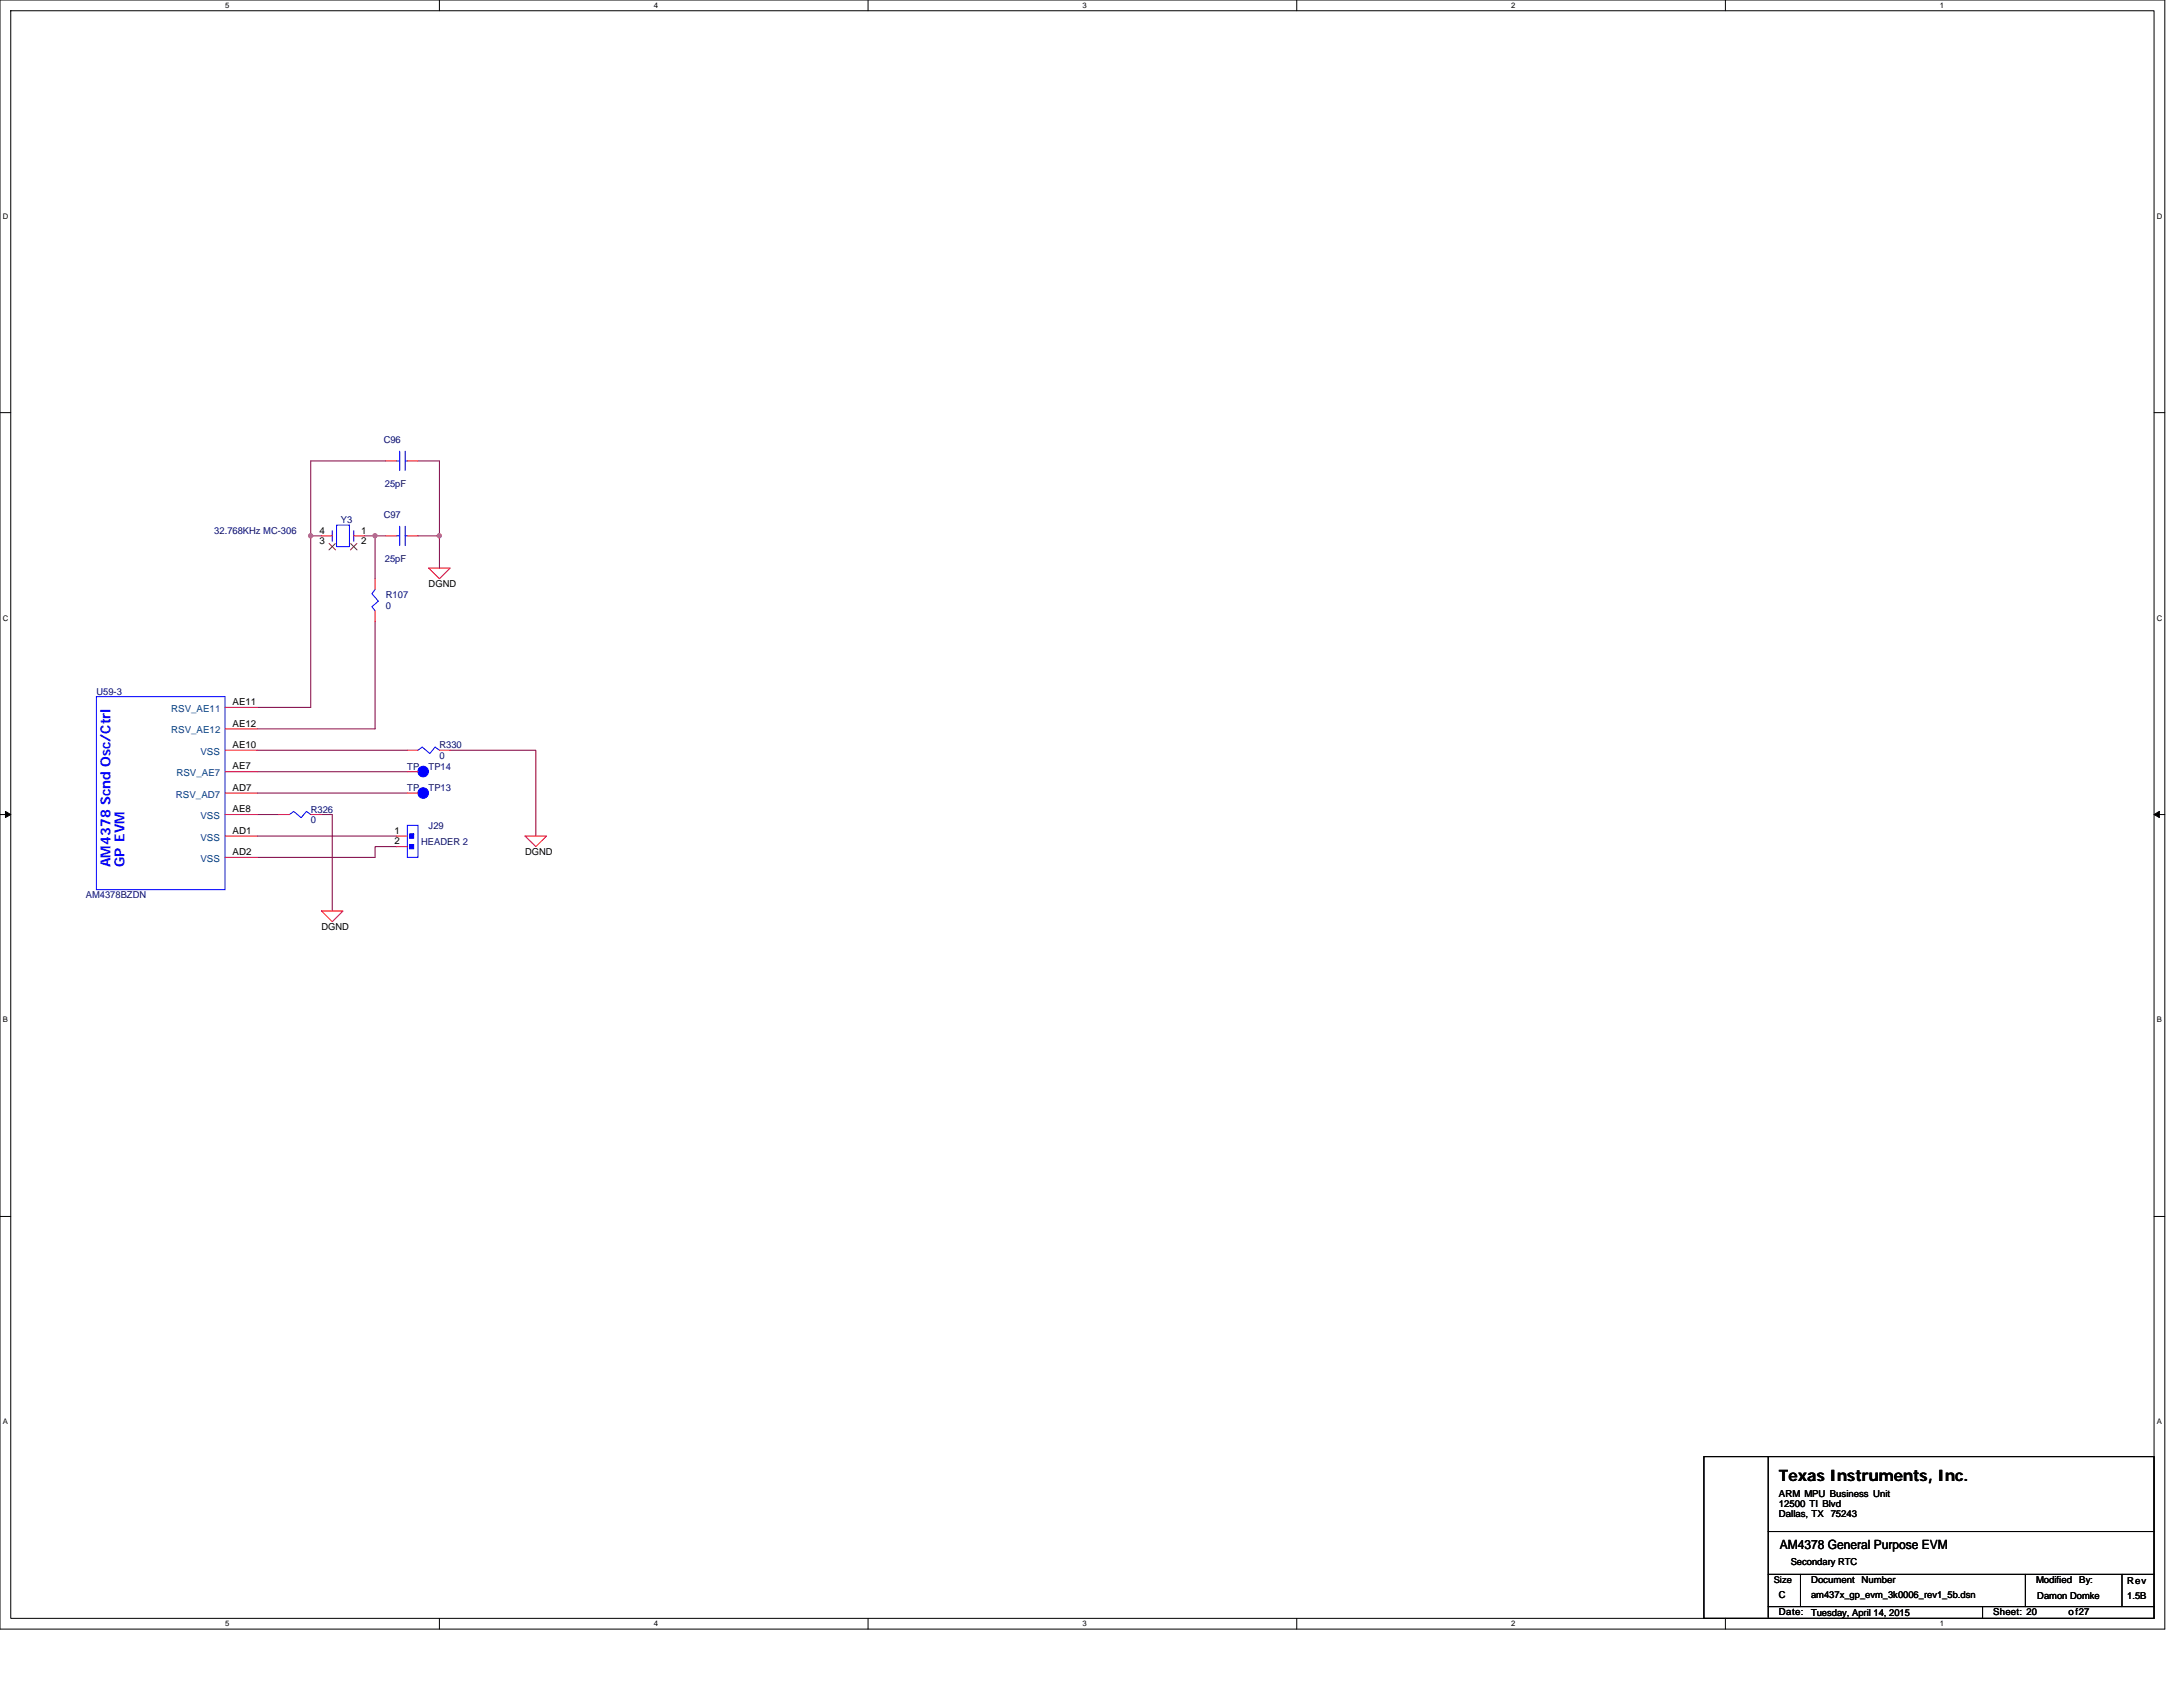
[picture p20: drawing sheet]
<svg xmlns="http://www.w3.org/2000/svg" width="279mm" height="216mm" viewBox="0 0 279 216" stroke-linecap="round" stroke-linejoin="round" font-family="sans-serif">
<defs><g id="words">
<text font-size="2" x="227.7" y="189.5">Texas Instruments, Inc.</text>
<g font-size="1.8" fill="#00f">
<text x="14.2" y="111" transform="rotate(-90 14.2 111)">AM4378 Scnd Osc/Ctrl</text>
<text x="15.9" y="111" transform="rotate(-90 15.9 111)">GP EVM</text>
</g>
<text font-size="1.6" x="227.8" y="198.2">AM4378 General Purpose EVM</text>
<g font-size="1.2" fill="#000080">
<text x="49.1" y="56.7">C96</text>
<text x="49.3" y="62.3">25pF</text>
<text x="27.4" y="68.3">32.768KHz MC-306</text>
<text x="43.6" y="67">Y3</text>
<text x="49.1" y="66.3">C97</text>
<text x="49.3" y="71.9">25pF</text>
<text x="49.4" y="76.6">R107</text>
<text x="49.4" y="77.9">0</text>
<text x="12.3" y="88.9">U59-3</text>
<text x="56.2" y="95.8">R330</text>
<text x="52.1" y="101.3">TP</text>
<text x="52.1" y="98.5">TP</text>
<text x="54.9" y="101.3">TP13</text>
<text x="54.9" y="98.5">TP14</text>
<text x="56.2" y="97.1">0</text>
<text x="39.8" y="104">R326</text>
<text x="39.8" y="105.4">0</text>
<text x="54.9" y="106">J29</text>
<text x="53.9" y="108.1">HEADER 2</text>
<text x="11" y="115">AM4378BZDN</text>
</g>
<g font-size="1.2">
<text x="40.9" y="68.3">4</text>
<text x="40.9" y="69.7">3</text>
<text x="46.2" y="68.3">1</text>
<text x="46.2" y="69.7">2</text>
<text x="54.9" y="75.2">DGND</text>
<text x="29.8" y="90.2">AE11</text>
<text x="29.8" y="93">AE12</text>
<text x="29.8" y="95.7">AE10</text>
<text x="29.8" y="98.5">AE7</text>
<text x="29.8" y="101.2">AD7</text>
<text x="29.8" y="103.9">AE8</text>
<text x="29.8" y="106.7">AD1</text>
<text x="50.5" y="106.7">1</text>
<text x="29.8" y="109.4">AD2</text>
<text x="50.5" y="108.1">2</text>
<text x="67.2" y="109.5">DGND</text>
<text x="41.1" y="119.1">DGND</text>
<text x="227.7" y="191.6">ARM MPU Business Unit</text>
<text x="227.7" y="192.9">12500 TI Blvd</text>
<text x="227.7" y="194.2">Dallas, TX</text>
<text x="234.3" y="194.2">75243</text>
<text x="227" y="202.6">Size</text>
<text x="229.2" y="200.3">Secondary RTC</text>
<text x="231.8" y="202.6">Document</text>
<text x="238.3" y="202.6">Number</text>
<text x="260.6" y="202.6">Modified</text>
<text x="266.1" y="202.6">By:</text>
<text x="272.3" y="202.8">Rev</text>
<text x="227.7" y="206.7">Date:</text>
<text x="227.7" y="204.5">C</text>
<text x="231.8" y="206.9">Tuesday, April 14, 2015</text>
<text x="231.8" y="204.5">am437x_gp_evm_3k0006_rev1_5b.dsn</text>
<text x="255.1" y="206.7">Sheet: 20</text>
<text x="260.8" y="204.7">Damon Domke</text>
<text x="264.7" y="206.7">of27</text>
<text x="272.3" y="204.7">1.5B</text>
</g>
<g font-size="1.2" fill="#004080">
<text x="21.9" y="91.1">RSV_AE11</text>
<text x="21.9" y="93.9">RSV_AE12</text>
<text x="22.6" y="99.3">RSV_AE7</text>
<text x="25.7" y="96.6">VSS</text>
<text x="22.5" y="102.1">RSV_AD7</text>
<text x="25.7" y="104.8">VSS</text>
<text x="25.7" y="107.6">VSS</text>
<text x="25.7" y="110.3">VSS</text>
</g>
<g font-size="1">
<text x="28.8" y="1">5</text>
<text x="83.7" y="1">4</text>
<text x="138.5" y="1">3</text>
<text x="193.4" y="1">2</text>
<text x="248.3" y="1">1</text>
<text x=".4" y="28">D</text>
<text x="276.1" y="28">D</text>
<text x=".4" y="79.4">C</text>
<text x="276.1" y="79.4">C</text>
<text x=".4" y="130.9">B</text>
<text x="276.1" y="130.9">B</text>
<text x=".4" y="182.3">A</text>
<text x="276.1" y="182.3">A</text>
<text x="28.8" y="208.2">5</text>
<text x="83.7" y="208.2">4</text>
<text x="138.5" y="208.2">3</text>
<text x="193.4" y="208.2">2</text>
<text x="248.3" y="208.2">1</text>
</g>
</g></defs>
<path d="M0 0h277.1v208.5h-277.1zM1.4 1.4h274.3v205.7h-274.3z" fill="none" stroke="#000" stroke-width=".13"/>
<g fill="#fff">
<path d="M28.8 .1h.6v1.1h-.6z"/>
<path d="M28.8 207.3h.6v1.1h-.6z"/>
</g>
<path d="M56.2 0v1.4M56.2 207.1v1.4" fill="none" stroke="#000" stroke-width=".13"/>
<g fill="#fff">
<path d="M83.7 .1h.5v1.1h-.5z"/>
<path d="M83.7 207.3h.5v1.1h-.5z"/>
</g>
<path d="M111.1 0v1.4M111.1 207.1v1.4" fill="none" stroke="#000" stroke-width=".13"/>
<g fill="#fff">
<path d="M138.5 .1h.6v1.1h-.6z"/>
<path d="M138.5 207.3h.6v1.1h-.6z"/>
</g>
<path d="M166 0v1.4M166 207.1v1.4" fill="none" stroke="#000" stroke-width=".13"/>
<g fill="#fff">
<path d="M193.4 .1h.6v1.1h-.6z"/>
<path d="M193.4 207.3h.6v1.1h-.6z"/>
</g>
<path d="M220.8 0v1.4M220.8 207.1v1.4" fill="none" stroke="#000" stroke-width=".13"/>
<g fill="#fff">
<path d="M248.3 .1h.5v1.1h-.5z"/>
<path d="M248.3 207.3h.5v1.1h-.5z"/>
<path d="M.4 27.1h.7v1.1h-.7z"/>
<path d="M276.1 27.1h.7v1.1h-.7z"/>
<path d="M.4 78.5h.7v1.1h-.7z"/>
<path d="M276.1 78.5h.7v1.1h-.7z"/>
</g>
<path d="M0 52.8h1.4M275.7 52.8h1.4" fill="none" stroke="#000" stroke-width=".13"/>
<g fill="#fff">
<path d="M.4 130h.6v1.1h-.6z"/>
<path d="M276.1 130h.6v1.1h-.6z"/>
</g>
<path d="M0 104.2h1.4M275.7 104.2h1.4" fill="none" stroke="#000" stroke-width=".13"/>
<path d="M.7 103.8l.7 .4-.7 .4zM275.7 104.2l.7-.4v.8z" fill="#000" stroke="#000" stroke-width=".13"/>
<g fill="#fff">
<path d="M.4 181.4h.6v1.1h-.6z"/>
<path d="M276.1 181.4h.6v1.1h-.6z"/>
</g>
<path d="M0 155.7h1.4M275.7 155.7h1.4M218.1 186.4h57.6v20.7h-57.6zM226.3 186.4v20.6M226.3 196h49.4M226.3 201.5h49.4M226.3 205.6h49.4M230.4 201.5v4.1M253.7 205.6v1.4M259.2 201.5v4.1M271.6 201.5v4.1" fill="none" stroke="#000" stroke-width=".13"/>
<g fill="none" stroke="#800040" stroke-width=".13">
<path d="M49.4 59h-9.6v9.6M53.5 59h2.7v13.7M39.8 68.6v21.9h-6.9M39.8 68.6h1.3M46.6 68.6h1.4M48 79.6v13.7h-15.1M49.4 68.6h-1.4v5.5M53.5 68.6h2.7M32.9 98.8h19.2M32.9 96h19.2M57.6 96h11v11M32.9 104.2h2.8"/>
<path d="M32.9 101.5h19.2M32.9 107h17.9M41.1 104.2h1.4v12.4M50.8 108.4h-2.8v1.3h-15.1"/>
</g>
<g fill="#f0f" stroke="#f0f" stroke-width=".13">
<circle cx="48" cy="68.6" r=".27"/>
<circle cx="56.2" cy="68.6" r=".27"/>
<circle cx="39.8" cy="68.6" r=".27"/>
</g>
<g fill="none" stroke="#f00" stroke-width=".13">
<path d="M49.4 59h1.4M52.1 59h1.4M41.1 68.6h1.4M42.5 70h.1M45.3 68.6h1.3M45.3 70h.1M48 74.1v1.3M48 78.2v1.4M49.4 68.6h1.4M52.1 68.6h1.4M54.9 72.7h2.7l-1.4 1.4zM28.8 90.5h4.1"/>
<path d="M28.8 93.3h4.1M28.8 96h4.1M28.8 98.8h4.1M52.1 98.8h1.4M52.1 96h1.4M56.2 96h1.4M28.8 101.5h4.1M28.8 104.2h4.1M28.8 107h4.1M28.8 109.7h4.1M35.7 104.2h1.3M39.8 104.2h1.3"/>
<path d="M41.1 116.6h2.8l-1.4 1.4zM50.8 107h1.3M50.8 108.4h1.3M52.1 101.5h1.4M67.2 107h2.8l-1.4 1.4z"/>
</g>
<g fill="none" stroke="#00f" stroke-width=".13">
<path d="M50.8 59h.4M51.2 57.7v2.5M51.9 59h.2M51.9 57.7v2.5M42.5 67.9v1.4M43.1 67.2h1.6v2.8h-1.6zM45.3 67.9v1.4M48 75.4l-.4 .6 .8 .9-.8 .7 .4 .6M50.8 68.6h.4M51.2 67.4v2.4M51.9 68.6h.2M51.9 67.4v2.4"/>
<path d="M12.3 89.2h16.5v24.7h-16.5zM56.2 96l-.5-.4-.7 .8-1-.8-.5 .4M39.8 104.2l-.6-.4-.7 .8-.9-.8-.6 .4M52.1 105.6h1.4v4.1h-1.4z"/>
</g>
<g fill="#00f" stroke="#00f" stroke-width=".13">
<path d="M52.4 106.7v.6h.5v-.6z" fill-rule="evenodd"/>
<path d="M52.4 108.1v.5h.5v-.5z" fill-rule="evenodd"/>
<circle cx="54.2" cy="101.5" r=".68"/>
<circle cx="54.2" cy="98.7" r=".68"/>
</g>
<path d="M42.1 69.6l.8 .8M42.9 69.6l-.8 .8M44.9 69.6l.8 .8M45.7 69.6l-.8 .8" fill="none" stroke="#804000" stroke-width=".13"/>
<use href="#words"/>
</svg>
